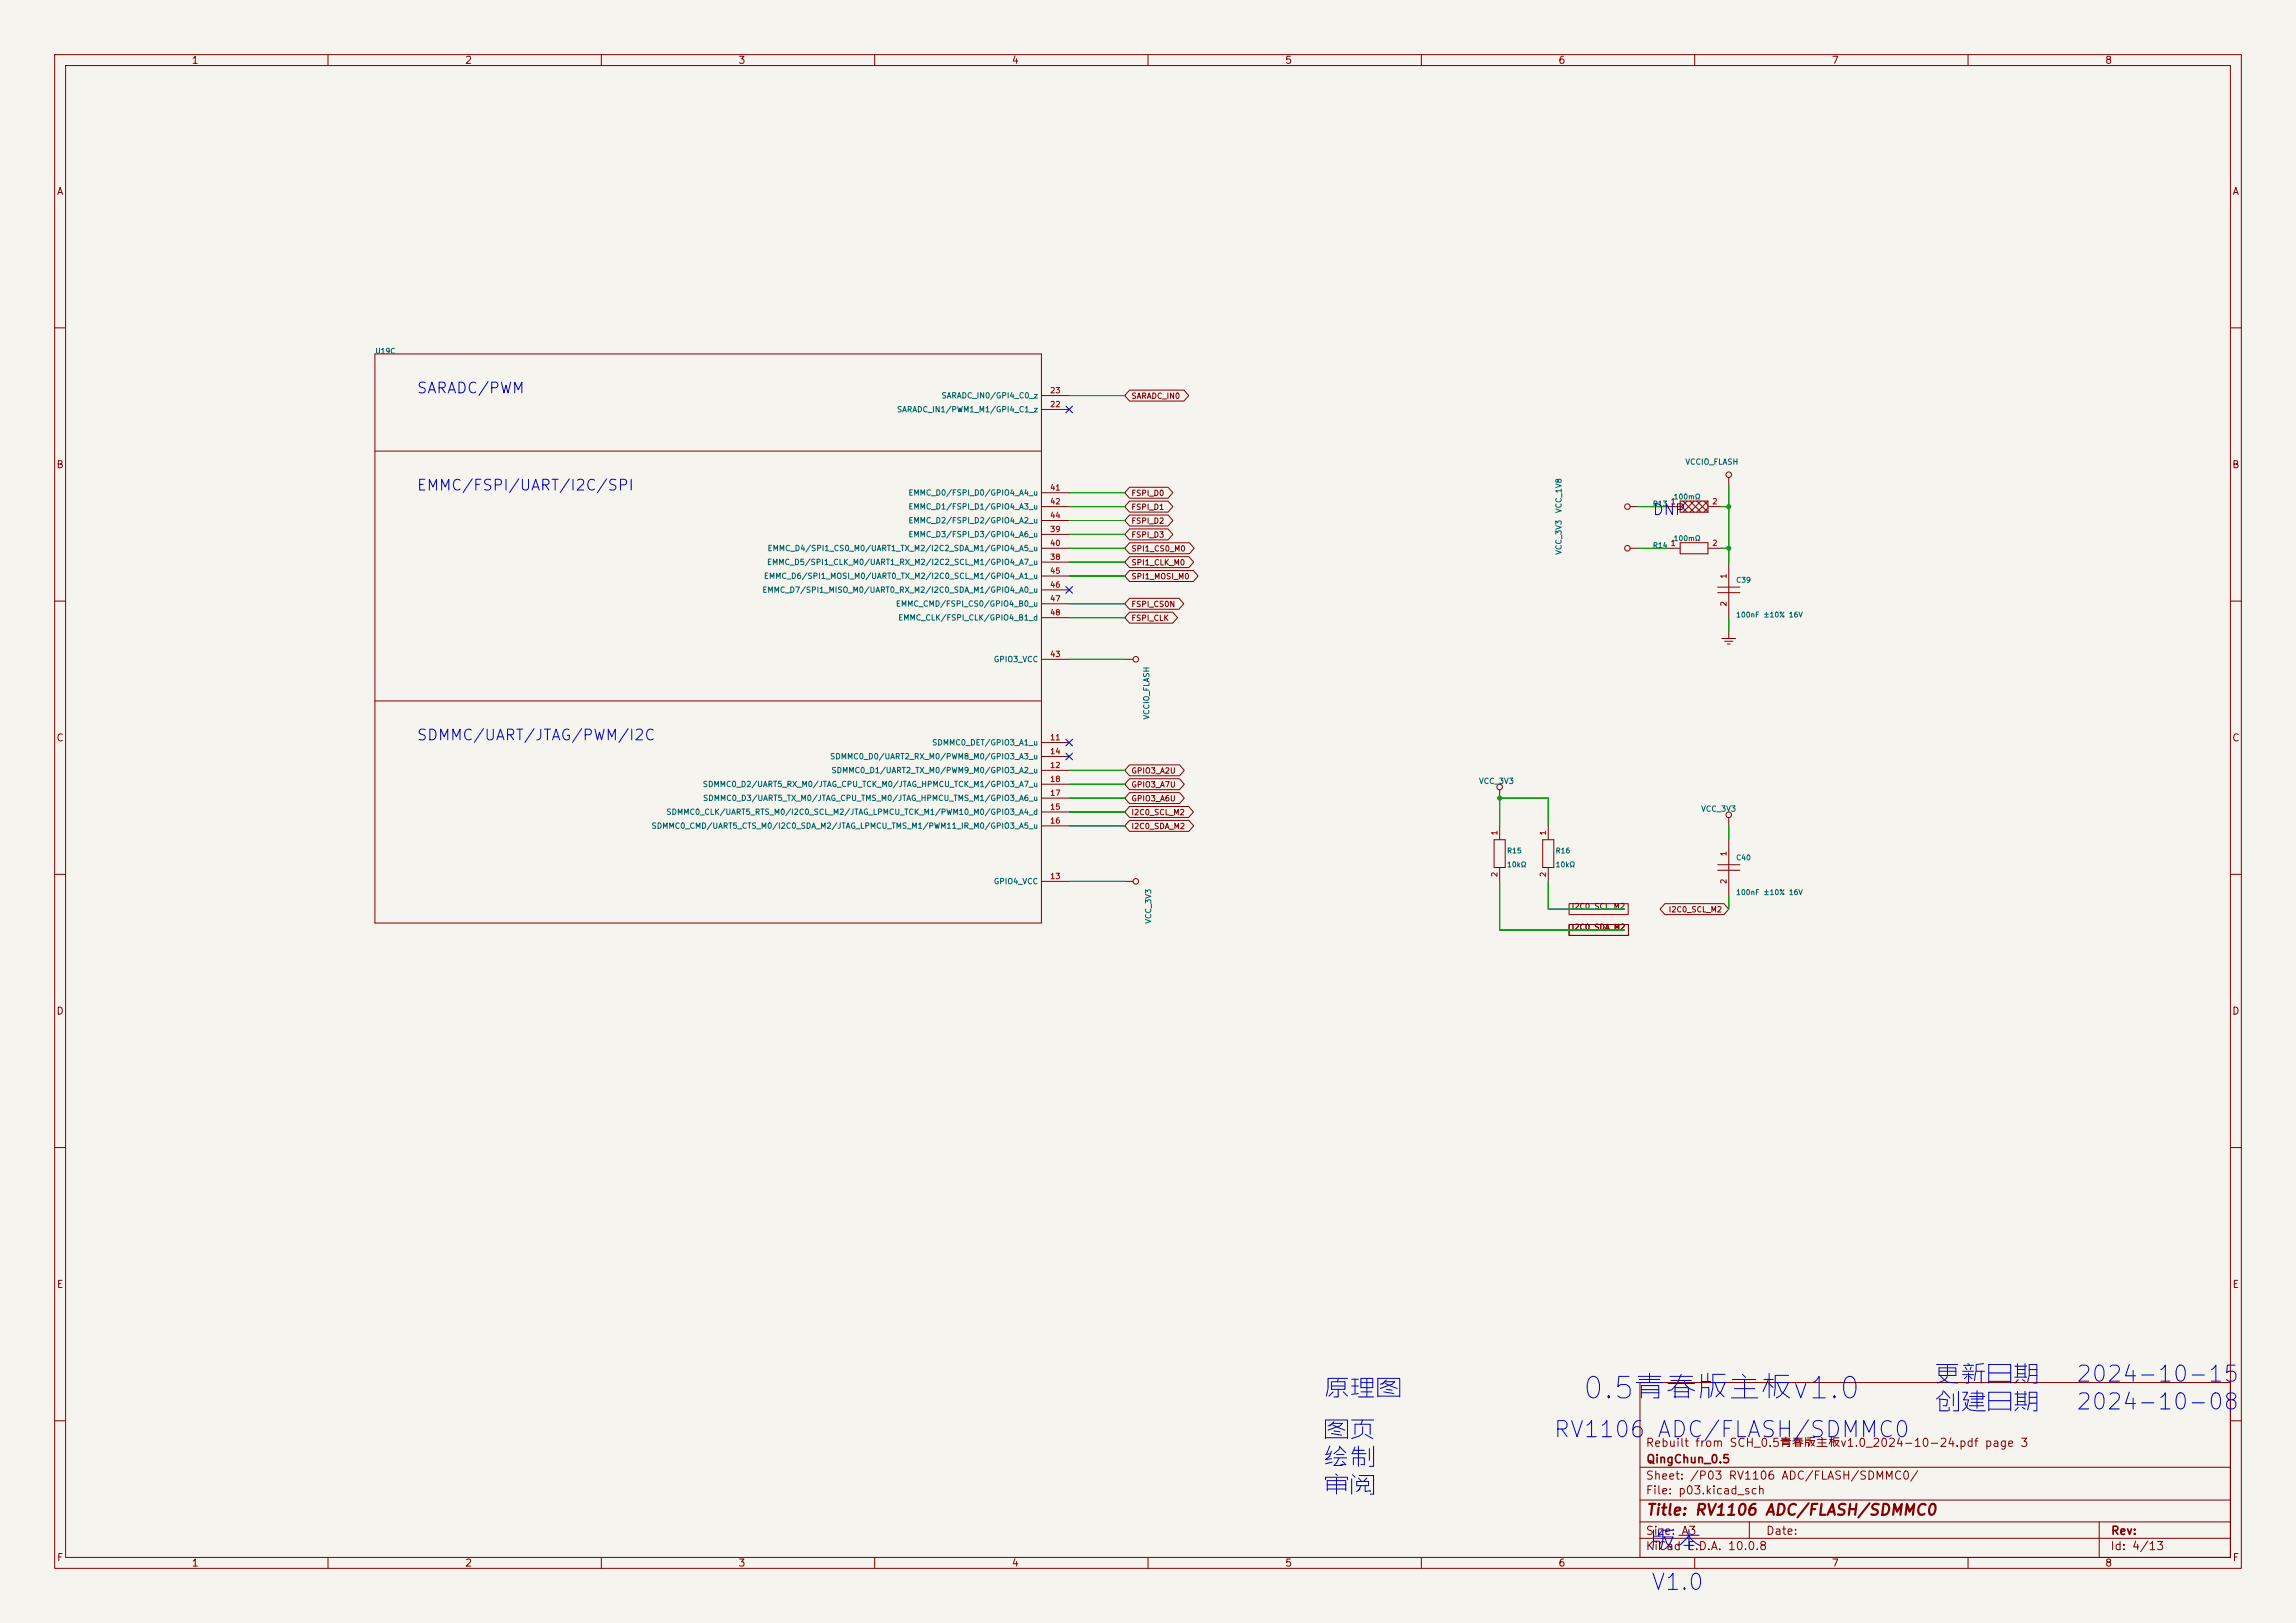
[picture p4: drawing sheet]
<svg xmlns="http://www.w3.org/2000/svg" width="420mm" height="297mm" viewBox="0 0 420 297" stroke-linecap="round" stroke-linejoin="round" font-family="sans-serif">
<defs><g id="words">
<text font-size="3.9" fill="#0000c2" x="289.2" y="257">0.5青春版主板v1.0</text>
<g font-size="3.2" fill="#0000c2">
<text x="241.8" y="256.6">原理图</text>
<text x="353.6" y="254.1">更新日期</text>
<text x="353.6" y="259.2">创建日期</text>
<text x="241.8" y="269.3">绘制</text>
<text x="241.8" y="264.2">图页</text>
<text x="241.8" y="274.4">审阅</text>
<text x="301.5" y="284.6">版本</text>
</g>
<g font-size="2.9" fill="#0000c2">
<text x="379.5" y="253.6">2024-10-15</text>
<text x="284" y="263.8">RV1106 ADC/FLASH/SDMMC0</text>
<text x="379.5" y="258.7">2024-10-08</text>
<text x="301.8" y="291.7">V1.0</text>
</g>
<g font-size="2" fill="#0000c2">
<text x="76.1" y="72.5">SARADC/PWM</text>
<text x="76.1" y="90.3">EMMC/FSPI/UART/I2C/SPI</text>
<text x="302.2" y="94.8">DNP</text>
<text x="76.1" y="136">SDMMC/UART/JTAG/PWM/I2C</text>
</g>
<text font-size="2" fill="#840000" x="301" y="277.8">Title: RV1106 ADC/FLASH/SDMMC0</text>
<g font-size="1.5" fill="#840000">
<text x="300.9" y="265.1">Rebuilt from SCH_0.5青春版主板v1.0_2024-10-24.pdf page 3</text>
<text x="301" y="268.1">QingChun_0.5</text>
<text x="300.9" y="273.8">File: p03.kicad_sch</text>
<text x="300.9" y="271.1">Sheet: /P03 RV1106 ADC/FLASH/SDMMC0/</text>
<text x="300.9" y="281.2">Size: A3</text>
<text x="322.9" y="281.2">Date:</text>
<text x="386" y="281.2">Rev:</text>
<text x="300.9" y="284">KiCad E.D.A. 10.0.8</text>
<text x="385.9" y="284">Id: 4/13</text>
</g>
<g font-size="1.3" fill="#840000">
<text x="35" y="12">1</text>
<text x="85" y="12">2</text>
<text x="135" y="12">3</text>
<text x="185" y="12">4</text>
<text x="235" y="12">5</text>
<text x="285" y="12">6</text>
<text x="335" y="12">7</text>
<text x="385" y="12">8</text>
<text x="10.3" y="36">A</text>
<text x="408.3" y="36">A</text>
<text x="10.2" y="86">B</text>
<text x="408.2" y="86">B</text>
<text x="10.2" y="136">C</text>
<text x="408.2" y="136">C</text>
<text x="10.2" y="186">D</text>
<text x="408.2" y="186">D</text>
<text x="10.3" y="236">E</text>
<text x="408.3" y="236">E</text>
<text x="10.3" y="286">F</text>
<text x="35" y="287">1</text>
<text x="85" y="287">2</text>
<text x="135" y="287">3</text>
<text x="185" y="287">4</text>
<text x="235" y="287">5</text>
<text x="285" y="287">6</text>
<text x="335" y="287">7</text>
<text x="385" y="287">8</text>
<text x="408.3" y="286">F</text>
</g>
<g font-size="1" fill="#006464">
<text x="164" y="75.7">SARADC_IN1/PWM1_M1/GPI4_C1_z</text>
<text x="172.1" y="73.1">SARADC_IN0/GPI4_C0_z</text>
<text x="308.2" y="85.3">VCCIO_FLASH</text>
<text x="166.1" y="90.9">EMMC_D0/FSPI_D0/GPIO4_A4_u</text>
<text x="166.1" y="93.5">EMMC_D1/FSPI_D1/GPIO4_A3_u</text>
<text x="285.9" y="94" transform="rotate(-90 285.9 94)">VCC_1V8</text>
<text x="140.3" y="101.1">EMMC_D4/SPI1_CS0_M0/UART1_TX_M2/I2C2_SDA_M1/GPIO4_A5_u</text>
<text x="166.1" y="98.5">EMMC_D3/FSPI_D3/GPIO4_A6_u</text>
<text x="166.1" y="96">EMMC_D2/FSPI_D2/GPIO4_A2_u</text>
<text x="285.9" y="101.6" transform="rotate(-90 285.9 101.6)">VCC_3V3</text>
<text x="139.6" y="106.2">EMMC_D6/SPI1_MOSI_M0/UART0_TX_M2/I2C0_SCL_M1/GPIO4_A1_u</text>
<text x="140.2" y="103.6">EMMC_D5/SPI1_CLK_M0/UART1_RX_M2/I2C2_SCL_M1/GPIO4_A7_u</text>
<text x="139.4" y="108.7">EMMC_D7/SPI1_MISO_M0/UART0_RX_M2/I2C0_SDA_M1/GPIO4_A0_u</text>
<text x="163.8" y="111.2">EMMC_CMD/FSPI_CS0/GPIO4_B0_u</text>
<text x="164.2" y="113.8">EMMC_CLK/FSPI_CLK/GPIO4_B1_d</text>
<text x="181.7" y="121.4">GPIO3_VCC</text>
<text x="210.5" y="131.8" transform="rotate(-90 210.5 131.8)">VCCIO_FLASH</text>
<text x="170.4" y="136.6">SDMMC0_DET/GPIO3_A1_u</text>
<text x="151.7" y="139.2">SDMMC0_D0/UART2_RX_M0/PWM8_M0/GPIO3_A3_u</text>
<text x="152" y="141.7">SDMMC0_D1/UART2_TX_M0/PWM9_M0/GPIO3_A2_u</text>
<text x="270.4" y="143.7">VCC_3V3</text>
<text x="121.8" y="149.3">SDMMC0_CLK/UART5_RTS_M0/I2C0_SCL_M2/JTAG_LPMCU_TCK_M1/PWM10_M0/GPIO3_A4_d</text>
<text x="128.5" y="144.3">SDMMC0_D2/UART5_RX_M0/JTAG_CPU_TCK_M0/JTAG_HPMCU_TCK_M1/GPIO3_A7_u</text>
<text x="128.5" y="146.8">SDMMC0_D3/UART5_TX_M0/JTAG_CPU_TMS_M0/JTAG_HPMCU_TMS_M1/GPIO3_A6_u</text>
<text x="311.1" y="148.8">VCC_3V3</text>
<text x="119.1" y="151.9">SDMMC0_CMD/UART5_CTS_M0/I2C0_SDA_M2/JTAG_LPMCU_TMS_M1/PWM11_IR_M0/GPIO3_A5_u</text>
<text x="181.7" y="162">GPIO4_VCC</text>
<text x="210.8" y="169.1" transform="rotate(-90 210.8 169.1)">VCC_3V3</text>
</g>
<g font-size="1" fill="#a90000">
<text x="192" y="74.7">22</text>
<text x="192" y="72.2">23</text>
<text x="192" y="90">41</text>
<text x="192" y="92.5">42</text>
<text x="192" y="95.1">44</text>
<text x="305.5" y="92.5">1</text>
<text x="313.1" y="92.5">2</text>
<text x="192" y="97.6">39</text>
<text x="192" y="100.1">40</text>
<text x="305.5" y="100.1">1</text>
<text x="313.1" y="100.1">2</text>
<text x="192" y="102.7">38</text>
<text x="192" y="105.2">45</text>
<text x="192" y="107.8">46</text>
<text x="316" y="106" transform="rotate(-90 316 106)">1</text>
<text x="192" y="110.3">47</text>
<text x="192" y="112.8">48</text>
<text x="316" y="111.1" transform="rotate(-90 316 111.1)">2</text>
<text x="192" y="120.5">43</text>
<text x="192" y="135.7">11</text>
<text x="192" y="140.8">12</text>
<text x="192" y="138.2">14</text>
<text x="192" y="143.3">18</text>
<text x="192" y="148.4">15</text>
<text x="192" y="145.9">17</text>
<text x="192" y="150.9">16</text>
<text x="274.1" y="153" transform="rotate(-90 274.1 153)">1</text>
<text x="283" y="153" transform="rotate(-90 283 153)">1</text>
<text x="192" y="161.1">13</text>
<text x="274.1" y="160.6" transform="rotate(-90 274.1 160.6)">2</text>
<text x="283" y="160.6" transform="rotate(-90 283 160.6)">2</text>
<text x="316" y="161.9" transform="rotate(-90 316 161.9)">2</text>
<text x="316" y="156.8" transform="rotate(-90 316 156.8)">1</text>
</g>
<g font-size="1" fill="#840000">
<text x="206.9" y="73.2">SARADC_IN0</text>
<text x="206.9" y="91">FSPI_D0</text>
<text x="206.9" y="93.5">FSPI_D1</text>
<text x="206.9" y="96.1">FSPI_D2</text>
<text x="206.9" y="98.6">FSPI_D3</text>
<text x="206.9" y="101.2">SPI1_CS0_M0</text>
<text x="206.9" y="106.2">SPI1_MOSI_M0</text>
<text x="206.9" y="103.7">SPI1_CLK_M0</text>
<text x="206.9" y="111.3">FSPI_CS0N</text>
<text x="206.9" y="113.9">FSPI_CLK</text>
<text x="206.9" y="141.8">GPIO3_A2U</text>
<text x="206.9" y="149.4">I2C0_SCL_M2</text>
<text x="206.9" y="146.9">GPIO3_A6U</text>
<text x="206.9" y="144.3">GPIO3_A7U</text>
<text x="206.9" y="152">I2C0_SDA_M2</text>
<text x="287.4" y="166.6">I2C0_SCL_M2</text>
<text x="305.1" y="167.2">I2C0_SCL_M2</text>
<text x="287.4" y="170.4">I2C0_SDA_M2</text>
</g>
<g font-size=".9" fill="#006464">
<text x="68.6" y="64.9">U19C</text>
<text x="302.2" y="92.9">R13</text>
<text x="306.1" y="91.6">100mΩ</text>
<text x="302.2" y="100.5">R14</text>
<text x="306.1" y="99.2">100mΩ</text>
<text x="317.5" y="106.9">C39</text>
<text x="317.5" y="113.2">100nF ±10% 16V</text>
<text x="275.6" y="156.4">R15</text>
<text x="275.6" y="158.9">10kΩ</text>
<text x="284.5" y="156.4">R16</text>
<text x="284.5" y="158.9">10kΩ</text>
<text x="317.5" y="157.7">C40</text>
<text x="317.5" y="164">100nF ±10% 16V</text>
</g>
</g></defs>
<path d="M0 0h420v297h-420z" fill="#f5f4ef" stroke="#f5f4ef" stroke-width=".18"/>
<g fill="none" stroke="#840000" stroke-width=".18">
<path d="M10 10h400v277h-400zM12 12h396v273h-396zM60 10v2M110 10v2M160 10v2M210 10v2M260 10v2M310 10v2M360 10v2M10 60h2M68.6 64.8h121.9v104.1h-121.9zM190.5 74.9h5.1"/>
<path d="M190.5 72.4h5.1M206.6 71.4h10l.8 1-.8 1h-10l-.9-1zM408 60h2M68.6 82.6h121.9M190.5 92.7h5.1M190.5 97.8h5.1M190.5 90.2h5.1M190.5 95.3h5.1M206.6 89.2h7.1l.8 1-.8 1h-7.1l-.9-1zM206.6 91.7h7.1l.8 1-.8 1h-7.1l-.9-1zM206.6 94.2h7.1l.8 1.1-.8 1h-7.1l-.9-1zM206.6 96.8h7.1l.8 1-.8 1h-7.1l-.9-1z"/>
<path d="M206.6 99.3h11l.8 1-.8 1h-11l-.9-1zM298.2 92.7h1.5M304.8 92.7h2.5M307.3 99.3h5.1v2h-5.1zM307.3 92.5l1.3 1.2M307.8 91.7l2.1 2M308.6 91.7l-1.3 1.3M309.1 91.7l2 2M309.9 91.7l-2.1 2M310.4 91.7l2 2M311.1 91.7l-2 2M311.7 91.7l.7 .8"/>
<path d="M312.4 91.7h-5.1v2h5.1M312.4 91.7l-2 2M312.4 91.7v2M312.4 93l-.7 .7M312.4 92.7h2.6M316.2 87.4v1.5M10 110h2M190.5 100.3h5.1M190.5 102.9h5.1M190.5 105.4h5.1M190.5 108h5.1M190.5 110.5h5.1"/>
<path d="M190.5 113h5.1M206.6 104.4h11.7l.9 1-.9 1h-11.7l-.9-1zM206.6 109.5h9.1l.8 1-.8 1h-9.1l-.9-1zM206.6 112h7.9l.9 1-.9 1h-7.9l-.9-1zM206.6 101.9h10.9l.8 1-.8 1h-10.9l-.9-1zM298.2 100.3h1.5M304.8 100.3h2.5M312.4 100.3h2.6M314.2 107.4h4.1M314.2 108.5h4.1M315 116.8h2.5M315.5 117.3h1.5"/>
<path d="M316 117.9h.5M316.2 102.9v10.1M316.2 115.6v1.2M408 110h2M68.6 128.3h121.9M190.5 120.7h5.1M190.5 135.9h5.1M190.5 138.4h5.1M205.7 120.7h1.6M206.6 140h9.2l.8 1-.8 1h-9.2l-.9-1zM10 160h2M190.5 141h5.1"/>
<path d="M190.5 148.6h5.1M190.5 151.1h5.1M190.5 146.1h5.1M190.5 143.5h5.1M206.6 147.6h10.8l.9 1-.9 1h-10.8l-.9-1zM206.6 150.1h10.9l.8 1-.8 1h-10.9l-.9-1zM206.6 145h9.2l.8 1.1-.8 1h-9.2l-.9-1zM206.6 142.5h9.2l.8 1-.8 1h-9.2l-.9-1zM273.3 153.7h2v5.1h-2zM274.3 144.5v1.6M274.3 151.1v2.6M274.3 158.8v2.5"/>
<path d="M282.2 153.7h2v5.1h-2zM283.2 151.1v2.6M283.2 158.8v2.5M314.2 158.2h4.1M314.2 159.3h4.1M316.2 149.6v1.5M316.2 153.7v10.1M408 160h2M190.5 161.3h5.1M205.7 161.3h1.6M287 169.2h10.9v2h-10.9zM287 165.4h10.8v2h-10.8z"/>
<path d="M304.5 165.4h10.9l.8 1-.8 1h-10.9l-.8-1zM10 210h2M408 210h2M300 253h108v32h-108zM10 260h2M300 278.5h108M300 274.5h108M300 268.5h108M320 278.5v3M384 278.5v6.5M408 260h2M60 285v2"/>
<path d="M110 285v2M160 285v2M210 285v2M260 285v2M300 281.5h108M310 285v2M360 285v2"/>
<circle cx="297.7" cy="92.7" r=".51"/>
<circle cx="316.2" cy="86.9" r=".51"/>
<circle cx="297.7" cy="100.3" r=".51"/>
<circle cx="207.8" cy="120.7" r=".51"/>
<circle cx="274.3" cy="144" r=".51"/>
<circle cx="316.2" cy="149.1" r=".51"/>
<circle cx="207.8" cy="161.3" r=".51"/>
</g>
<g fill="none" stroke="#009600" stroke-width=".18">
<path d="M195.6 72.4h10.1M195.6 92.7h10.1M195.6 90.2h10.1M195.6 95.3h10.1M195.6 97.8h10.1M299.7 92.7h5.1M315 92.7h1.2M316.2 88.9v14M195.6 100.3h10.1M195.6 110.5h10.1M195.6 113h10.1M195.6 102.9h10.1"/>
<path d="M195.6 105.4h10.1M299.7 100.3h5.1M315 100.3h1.2M316.2 113v2.6M195.6 120.7h10.1M195.6 151.1h10.1M195.6 141h10.1M195.6 148.6h10.1M195.6 146.1h10.1M195.6 143.5h10.1M274.3 151.1v-5h8.9v5M316.2 151.1v2.6"/>
<path d="M195.6 161.3h10.1M274.3 161.3v8.9h22.9M283.2 161.3v5.1h14M316.2 163.8v2.6"/>
</g>
<path d="M195 74.3l1.2 1.2M196.2 74.3l-1.2 1.2M195 107.3l1.2 1.3M196.2 107.3l-1.2 1.3M195 135.3l1.2 1.2M195 137.8l1.2 1.2M196.2 135.3l-1.2 1.2M196.2 137.8l-1.2 1.2" fill="none" stroke="#000084" stroke-width=".18"/>
<g fill="#009600">
<circle cx="274.3" cy="146.1" r=".46"/>
<circle cx="316.2" cy="100.3" r=".46"/>
<circle cx="316.2" cy="92.7" r=".46"/>
</g>
<use href="#words"/>
</svg>
